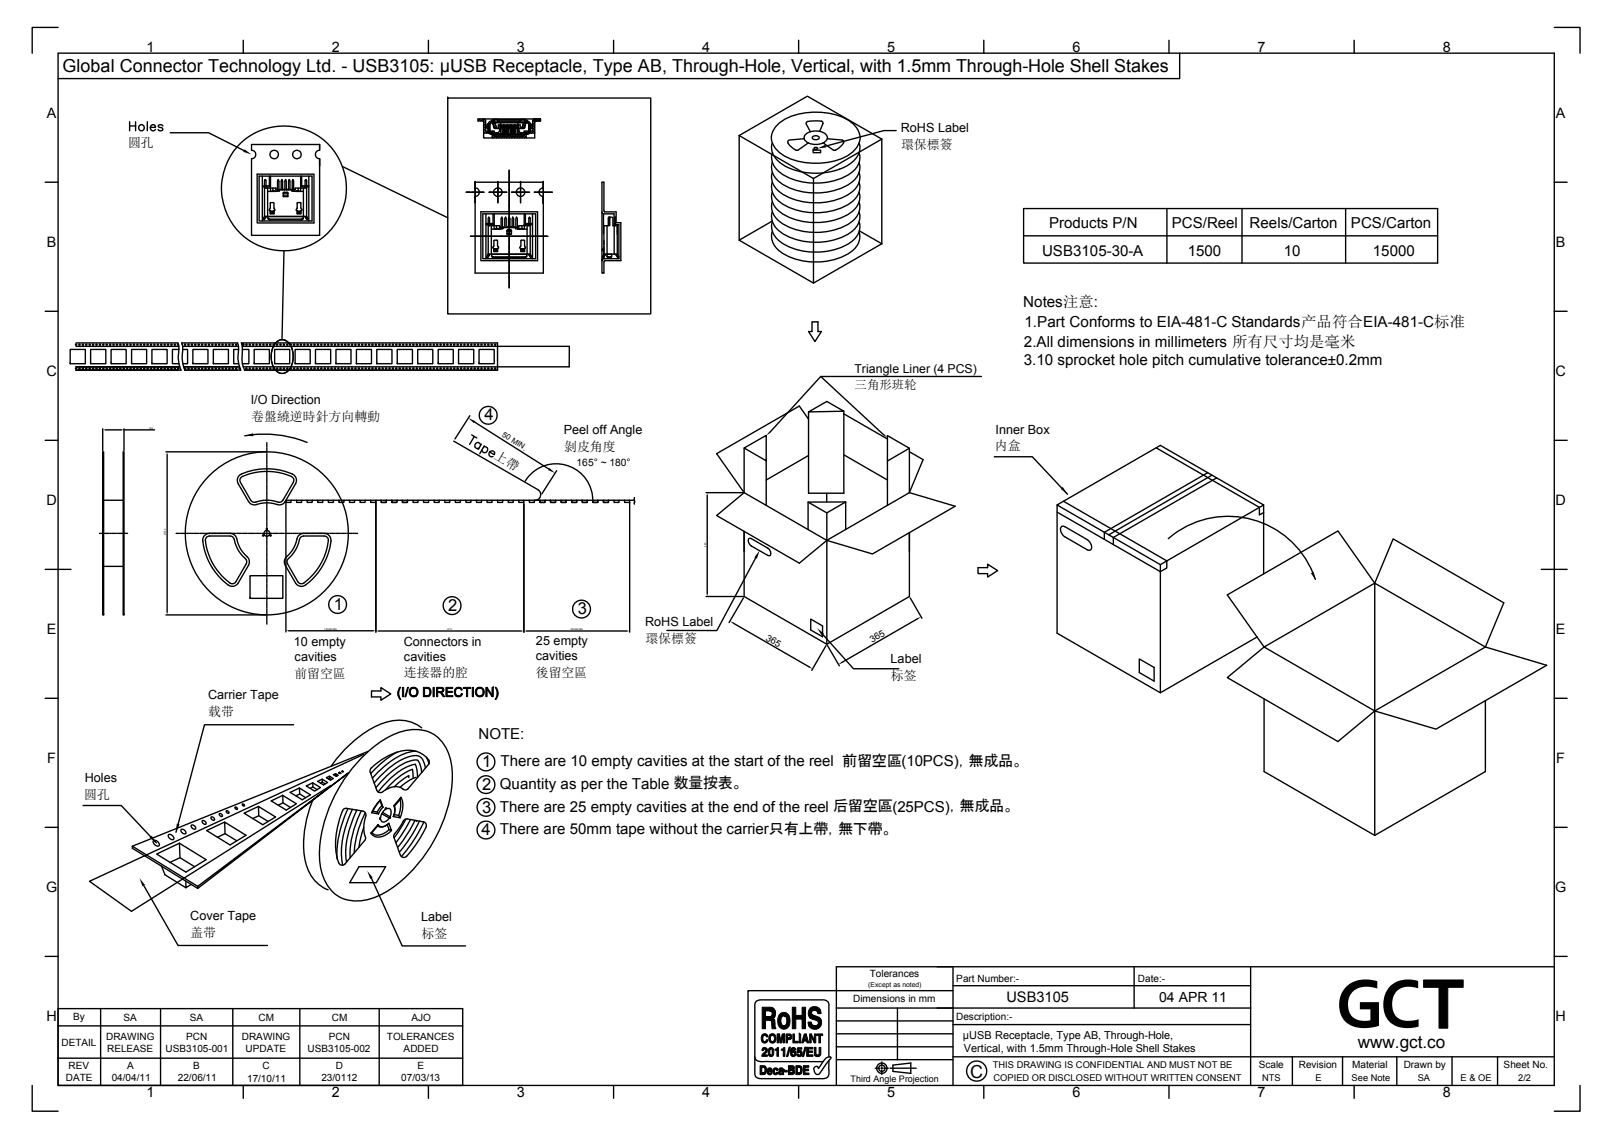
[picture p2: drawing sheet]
<svg xmlns="http://www.w3.org/2000/svg" width="297mm" height="210mm" viewBox="0 0 297 210" stroke-linecap="round" stroke-linejoin="round" font-family="sans-serif">
<defs><g id="words">
<text font-size="13.2" x="245.8" y="189">GC</text>
<g font-size="3.3">
<text x="11.5" y="13.2">Global Connector Technology Ltd. - USB3105: μUSB Receptacle, Type AB, Through-Hole, Vertical, with 1.5mm Through-Hole Shell Stakes</text>
<text x="178.5" y="198.3">C</text>
</g>
<text font-size="3.2" x="249.9" y="192.9">www.gct.co</text>
<g font-size="3">
<text x="89.2" y="77.4">4</text>
<text x="61.4" y="112.2">1</text>
<text x="82.5" y="112.4">2</text>
<text x="106.3" y="113">3</text>
<text x="88.8" y="141.2">1 There are 10 empty cavities at the start of the reel 前留空區(10PCS)，無成品。</text>
<text x="88.8" y="145.3">2 Quantity as per the Table 数量按表。</text>
<text x="88.8" y="149.5">3 There are 25 empty cavities at the end of the reel 后留空區(25PCS)，無成品。</text>
<text x="88.6" y="153.7">4 There are 50mm tape without the carrier只有上帶，無下帶。</text>
</g>
<g font-size="2.8">
<text x="191.8" y="47">USB3105-30-A</text>
<text x="193.1" y="42">Products P/N</text>
<text x="215.6" y="42">PCS/Reel</text>
<text x="218.6" y="47">1500</text>
<text x="230" y="42">Reels/Carton</text>
<text x="236.3" y="47">10</text>
<text x="248.6" y="42">PCS/Carton</text>
<text x="252.7" y="47">15000</text>
<text x="188.3" y="56.4">Notes注意:</text>
<text x="188.4" y="63.8">2.All dimensions in millimeters 所有尺寸均是毫米</text>
<text x="188.5" y="60.1">1.Part Conforms to EIA-481-C Standards产品符合EIA-481-C标准</text>
<text x="188.4" y="67.1">3.10 sprocket hole pitch cumulative tolerance±0.2mm</text>
<text x="88.1" y="136.1">NOTE:</text>
</g>
<text font-size="2.7" x="185.2" y="184.4">USB3105</text>
<g font-size="2.6">
<text x="27" y="9.6">1</text>
<text x="61.1" y="9.6">2</text>
<text x="95.1" y="9.5">3</text>
<text x="129.2" y="9.6">4</text>
<text x="163.3" y="9.5">5</text>
<text x="197.4" y="9.5">6</text>
<text x="231.4" y="9.5">7</text>
<text x="265.5" y="9.5">8</text>
<text x="8.6" y="21.7">A</text>
<text x="286.3" y="21.7">A</text>
<text x="8.6" y="45.4">B</text>
<text x="286.3" y="45.4">B</text>
<text x="8.5" y="69.2">C</text>
<text x="286.3" y="69.2">C</text>
<text x="8.5" y="92.9">D</text>
<text x="286.3" y="92.9">D</text>
<text x="8.6" y="116.7">E</text>
<text x="286.3" y="116.7">E</text>
<text x="8.7" y="140.4">F</text>
<text x="286.4" y="140.4">F</text>
<text x="8.5" y="164.1">G</text>
<text x="286.2" y="164.1">G</text>
<text x="213.3" y="184.5">04 APR 11</text>
<text x="8.5" y="187.9">H</text>
<text x="286.3" y="187.9">H</text>
<text x="27" y="201.9">1</text>
<text x="61.1" y="201.9">2</text>
<text x="95.1" y="201.9">3</text>
<text x="129.2" y="201.9">4</text>
<text x="163.3" y="201.8">5</text>
<text x="197.4" y="201.9">6</text>
<text x="231.4" y="201.9">7</text>
<text x="265.5" y="201.9">8</text>
</g>
<g font-size="2.4">
<text x="23.6" y="27.1">圆孔</text>
<text x="165.8" y="27.4">環保標簽</text>
<text x="46.2" y="77.4">卷盤繞逆時針方向轉動</text>
<text x="103.8" y="83">剝皮角度</text>
<text x="183.1" y="82.9">内盒</text>
<text x="90.8" y="84.4" transform="rotate(30 90.8 84.4)">上帶</text>
<text x="118.8" y="118.2">環保標簽</text>
<text x="54.2" y="124.7">前留空區</text>
<text x="74.3" y="124.7">连接器的腔</text>
<text x="98.6" y="124.6">後留空區</text>
<text x="164" y="125.1">标签</text>
<text x="38.3" y="131.7">载带</text>
<text x="15.5" y="147">圆孔</text>
<text x="35" y="172.5">盖带</text>
<text x="77.6" y="172.6">标签</text>
</g>
<g font-size="2.3">
<text x="165.8" y="24.3">RoHS Label</text>
<text x="157.2" y="68.6">Triangle Liner (4 PCS)</text>
<text x="157.3" y="71.6">三角形班轮</text>
<text x="46.1" y="74.3">I/O Direction</text>
<text x="103.8" y="79.9">Peel off Angle</text>
<text x="183.2" y="79.8">Inner Box</text>
<text x="54.1" y="118.9">10 empty</text>
<text x="74.3" y="118.8">Connectors in</text>
<text x="98.6" y="118.8">25 empty</text>
<text x="118.7" y="115.2">RoHS Label</text>
<text x="54.2" y="121.6">cavities</text>
<text x="74.3" y="121.6">cavities</text>
<text x="98.6" y="121.5">cavities</text>
<text x="163.9" y="122.1">Label</text>
<text x="38.3" y="128.6">Carrier Tape</text>
<text x="15.6" y="144">Holes</text>
<text x="35" y="169.4">Cover Tape</text>
<text x="77.5" y="169.6">Label</text>
</g>
<g font-size="2">
<text x="177.2" y="191.2">µUSB Receptacle, Type AB, Through-Hole,</text>
<text x="177.4" y="193.6">Vertical, with 1.5mm Through-Hole Shell Stakes</text>
</g>
<text font-size="1.9" x="106.1" y="85.8">165° ~ 180°</text>
<g font-size="1.8">
<text x="160.1" y="179.8">Tolerances</text>
<text x="157" y="184.5">Dimensions in mm</text>
<text x="176" y="180.8">Part Number:-</text>
<text x="209.4" y="180.8">Date:-</text>
<text x="13.5" y="187.7">By</text>
<text x="19.5" y="191.3">DRAWING</text>
<text x="22.8" y="187.9">SA</text>
<text x="34.2" y="191.3">PCN</text>
<text x="34.9" y="187.9">SA</text>
<text x="44.5" y="191.3">DRAWING</text>
<text x="47.6" y="187.9">CM</text>
<text x="60.5" y="191.3">PCN</text>
<text x="61.1" y="187.9">CM</text>
<text x="71.2" y="191.3">TOLERANCES</text>
<text x="75.7" y="187.9">AJO</text>
<text x="176" y="187.8">Description:-</text>
<text x="11.3" y="192.4">DETAIL</text>
<text x="12.6" y="196.8">REV</text>
<text x="19.7" y="193.6">RELEASE</text>
<text x="23.4" y="196.8">A</text>
<text x="30.5" y="193.6">USB3105-001</text>
<text x="35.6" y="196.8">B</text>
<text x="45.2" y="193.5">UPDATE</text>
<text x="48.3" y="196.8">C</text>
<text x="56.6" y="193.6">USB3105-002</text>
<text x="61.8" y="196.8">D</text>
<text x="74.3" y="193.6">ADDED</text>
<text x="76.8" y="196.8">E</text>
<text x="231.7" y="196.6">Scale</text>
<text x="239" y="196.6">Revision</text>
<text x="248.9" y="196.6">Material</text>
<text x="258.3" y="196.6">Drawn by</text>
<text x="276.7" y="196.6">Sheet No.</text>
<text x="12.1" y="199">DATE</text>
<text x="20.6" y="199">04/04/11</text>
<text x="32.7" y="199">22/06/11</text>
<text x="45.5" y="199">17/10/11</text>
<text x="59.1" y="199">23/0112</text>
<text x="73.9" y="199">07/03/13</text>
</g>
<g font-size="1.7">
<text x="140.8" y="117.7" transform="rotate(30 140.8 117.7)">365</text>
<text x="160.5" y="118.3" transform="rotate(-30 160.5 118.3)">365</text>
<text x="182.7" y="196.6">THIS DRAWING IS CONFIDENTIAL AND MUST NOT BE</text>
<text x="156.5" y="199.2">Third Angle Projection</text>
<text x="182.8" y="198.9">COPIED OR DISCLOSED WITHOUT WRITTEN CONSENT</text>
<text x="232.3" y="199">NTS</text>
<text x="242.1" y="199">E</text>
<text x="248.7" y="199">See Note</text>
<text x="260.9" y="199">SA</text>
<text x="268.8" y="199">E &amp; OE</text>
<text x="279.4" y="199">2/2</text>
</g>
<text font-size="1.4" x="92.3" y="80.2" transform="rotate(32 92.3 80.2)">50 MIN.</text>
<text font-size="1.2" x="159.8" y="181.6">(Except as noted)</text>
<g font-size=".4">
<text x="27.4" y="78.9">16.5</text>
<text x="30.5" y="98.4" transform="rotate(-90 30.5 98.4)">Ø330</text>
<text x="129.9" y="100.6" transform="rotate(-90 129.9 100.6)">245</text>
<text x="59.7" y="115.9">120MM MIN</text>
<text x="82.3" y="115.9">Q'TY</text>
<text x="105" y="115.9">300MM MIN</text>
</g>
</g></defs>
<g fill="none" stroke="#000" stroke-width=".25">
<path d="M10.7 5h-4.8v4.8M10.7 9.8h275.3v190h-275.3zM44.8 7.4v2.4M78.8 7.4v2.4M82.4 18h37.4v39.8h-37.4zM82.4 18h.1M112.9 7.4v2.4M147 7.4v2.4M181.1 7.4v2.4M215.1 7.4v2.4M217.1 9.8v4.7h-206.4M249.2 7.4v2.4"/>
<path d="M286 5h4.8v4.8M8.3 33.5h2.4M23.9 22.4v1.7M23.9 23.2h1.1M25 22.4v1.7M27.1 22.4v1.7M27.7 23.4h.9a.48 .48 0 0 0-.5-.5 .48 .48 0 0 0-.4 .5v.2a.51 .51 0 0 0 .4 .5 .51 .51 0 0 0 .5-.3M30 23.2a.51 .51 0 0 0-.9 0l.2 .2 .6 .2 .1 .2a.49 .49 0 0 1-.5 .3 .49 .49 0 0 1-.4-.3M31.3 24.4h7.1l6.5 3.3M47.3 32.1h10.5v8.9h-10.5zM47.7 32.4h9.7v8.3h-9.7zM48.3 34.4h1.5"/>
<path d="M48.3 34.2h1.3M48.3 32.4v8.3M48.7 39.9l-.3 .4 .2 .2 .3-.5M48.7 34.6v-1.4l.1-.2 .2 .2v1.4M48.7 39.9l.2 .1M48.7 34.6v5.3M48.7 39.8h7.7M48.7 34.6h2.1v.3l.2 .1v.2M48.7 33.2h.2M49 39.8l-.1 .2M49.3 34.6v5.2M49.3 35.2h1.4l.7-.1v-.2h2.3v.2l.7 .1h1.4"/>
<path d="M49.3 39.8v.4l.3 .3M49.6 32.4v1.8l.2 .2M49.7 39.3h.7M49.7 39.1h.7M49.7 39h.7M49.7 38.8h.7M49.8 37.3l.6 .1v.9l.2 .3-.2 .2v.6h-.7v-.6l-.2-.2 .2-.3zM49.8 32.4v2M49.8 34.6v.6M50.2 34.6v.5M50.9 35.2h-.9M51.1 34.9h-.1"/>
<path d="M51.3 34.9h.5M51.3 35.1v-1.8l-.1-.3-.1 2.2M51.5 34.9l-.1 .1M51.6 34.9h.1M51.8 34.9l.1-1.9 .1 .3v1.6M52 34.9h.4M52.1 36.1h.9M52.1 35.7h.9M52.1 34.9h.1M52.3 35.4h.5zM52.3 35.4l-.2 .1v.7h.9v-.7M52.3 34.9h.1"/>
<path d="M52.4 34.9l.1-1.9 .2 .3v1.6M52.7 34.9h.4M52.8 35.4l.2 .1zM52.8 34.9h-.1M53 34.9h.1M53.4 34.9v-1.6l-.2-.3-.1 1.9M53.4 34.9h.4M53.5 34.9h-.1M53.7 34.9l.1 .1M53.8 35v.1v-1.8l.1-.3 .1 2.2M53.8 35h.2M54.1 34.9h.1"/>
<path d="M54.2 35.2h.9M54.2 34.9l-.1 .3M54.7 39h.7M54.7 38.8h.7M54.7 39.3h.7M54.7 39.1h.7M54.7 37.3l.7 .1v.9l.2 .3-.2 .2v.6h-.7v-.6l-.2-.2 .2-.3zM54.9 34.6v.5M55.3 32.4v2M55.3 34.4h1.5M55.3 34.6v.6M55.5 32.4v1.8l-.2 .2"/>
<path d="M55.5 34.2h1.3M55.8 39.8v.4l-.3 .3M55.8 34.6v5.2M56.2 33.2v1.4M56.2 33.2l.1-.2 .1 .2M56.2 39.8v.2M56.2 33.2h.2M56.4 33.2v6.7M56.4 34.6h-2.1v.3h-.3M56.4 39.9l.3 .4-.2 .2-.3-.5M56.4 39.9l-.2 .1M56.8 32.4v8.3"/>
<path d="M58.8 26.6v1.1a.78 .78 0 0 0-.8 .7 .78 .78 0 0 0 .8 .8M58.8 26.6v1.1M58.8 26.6h-12.5v1.1a.78 .78 0 0 1 .8 .7 .78 .78 0 0 1-.8 .8v14.1h12.5v-14.1v1.4M63 30.6l19.4 9.5M85.8 35.4h3.3M86 35.4h.1M86.2 35.4h.1M86.4 35.4h.1M87.1 35.4h.1M87.2 35.4h.1M87.4 33.4v16.9h12.6v-16.9M87.4 34.6a.78 .78 0 0 1 .8 .8 .78 .78 0 0 1-.8 .8"/>
<path d="M87.4 33.5h12.6v1.1a.78 .78 0 0 0-.8 .8 .78 .78 0 0 0 .8 .8M87.6 35.4h.1M87.8 35.4h.1M88 21.9h11.5v.4h-1.1v3.1h-9.4v-3.1h-1zM88 35.4h.1M88.2 35.4h.1M88.4 21.9l-.4 .4M88.4 35.4h.1M88.5 39h10.4v9h-10.4zM88.6 35.4h.1M88.8 35.4h.1M88.9 39.4h9.7v8.2h-9.7z"/>
<path d="M88.9 21.9l-.4 .4M89 35.4h.1M89 21.9l.3 .2 .1 2h1.6v.9h5.5v-.9h1.5v-1.8M89.2 22l-.3 .3M89.4 22.3l-.4 .4M89.4 22.8l-.4 .3M89.4 23.2l-.4 .4M89.4 23.7l-.4 .4M89.4 24.1l-.4 .4M89.4 39.4v8.2M89.9 23.1h.2M89.9 23.9h.2"/>
<path d="M89.9 24.1l-.4 .4M90 23.1v.8M90.1 35.4h.1M90.1 22.8h-.4l-.1 .2v.6l.3 .1v-.9v1.4a.58 .58 0 0 0 .5 .5M90.1 22.8v1.4M90.1 24.2l.3 .3M90.1 24.1l.4 .4M90.3 35.4h.1M90.3 24.1l-.4 .4M90.4 22.5v-.2h6.6v.2M90.4 24.5v.2M90.4 24.7h1.3"/>
<path d="M90.5 22.6h.2M90.5 22.6l.2 .1 .3 .9 1.9 .1M90.5 22.6l-.4 .3M90.5 35.4h.1M90.5 22.5h.2M90.6 24.5v.9M90.7 24.1l-.3 .4M90.7 22.7l.3-.1 .4 .9h-.3l-.4-1h-.4l-.2 .3M90.7 39.4v1.7l.3 .2M90.9 22.3v.2M90.9 22.5h5.6M90.9 22h.7"/>
<path d="M90.9 22.6h5.6M90.9 22l-.4 .1v.2M90.9 22.3v-.3h.7v.3M91 39.4v1.9M91 24.4l-.4 .3M91 24.8h5.5M91 22.6a.58 .58 0 0 0-.7-.3 .58 .58 0 0 0-.4 .5M91.1 35.4h.1M91.2 22.6v.4l.3 .7M91.2 25l-.3 .4M91.3 25l-.3-.1-.4 .3M91.3 35.4h.1"/>
<path d="M91.5 24.5v.2M91.5 35.4h.1M91.6 22h4.3M91.6 33.4v3.9M91.7 35.4h.1M91.7 25l-.3 .4M91.7 23.7v-.7h4v.7M91.7 24.5v.3M91.7 24.5h-2.7M91.8 22.3v.2M91.9 35.4h.1M91.9 23.7v.4l-.2 .4"/>
<path d="M91.9 24.8h3.6M92.1 35.4h.1M92.1 23.7v1M92.1 23.3h.1M92.1 23.3l-.1 .2h.7M92.1 23.1l-.1-.1v.5M92.2 22.6v.4M92.2 25l-.4 .4M92.2 23.3h.1M92.2 23.7v1M92.2 23.1v.3h.3v-.3M92.2 23.2h.3"/>
<path d="M92.3 35.4h.1M92.3 23.2v.2M92.4 23.2v.2M92.5 35.4h.1M92.5 23.3h.1M92.5 23.7v1M92.6 23.3h.1M92.6 23.3l.1 .2M92.6 23.7v1M92.6 23.1h-.5v.2h.1M92.6 23.1v.2h-.1M92.6 25l-.3 .4"/>
<path d="M92.7 35.4h.1M92.7 23l.1 .1M92.7 23v.5M92.7 23l-.1 .1M92.8 23.7v1M92.8 23.1h.5v.2h-.1M92.8 23.1v.2M92.8 23.3h.1M92.8 23.3l-.1 .2h.2M92.9 35.4h.1M92.9 23.3h.1M92.9 23.7v1"/>
<path d="M92.9 24.1h.3zM92.9 23.4h.3M92.9 23.1v1.3h.3v-1.3M92.9 24.1h.3M92.9 24.2h.3M93 24.2v.2M93 35.4h.1M93.1 24.2v.2M93.1 25l-.3 .4M93.2 23.7h1.1M93.2 23.3h.1M93.2 23.7v1"/>
<path d="M93.2 35.4h-3.2M93.3 23.7v1M93.4 23l.1 .1M93.4 23v.5h-.2M93.4 23v.5M93.4 23v.5l-.1-.2M93.4 23l-.1 .1M93.5 23.1h.5v.2h-.1M93.5 23.1v.2M93.5 23.7v1M93.5 23.3h.1M93.6 25l-.4 .4"/>
<path d="M93.6 23.7v1M93.6 23.1v.3h.3v-.3M93.6 23.2h.3M93.7 23.2v.2M93.7 31.3v21.7M93.7 24.8v.1M93.7 24.9l-.3 .1M93.7 24.9l.3 .1-.3 .4M93.8 23.2v.2M93.9 23.3h.1M93.9 23.7v1M94 23.3h.1"/>
<path d="M94 23.7v1M94.1 23l.1 .1M94.1 23v.5h-.7l.1-.2M94.1 23v.5M94.1 23v.5l-.1-.2M94.1 23l-.1 .1M94.1 35.4h3.4M94.1 23.7v1M94.2 23.3h.1M94.2 23.3l-.1 .2h.2M94.2 35.4h.1M94.3 24.1h.2z"/>
<path d="M94.3 23.1v1.6M94.3 23.4h.2M94.3 24.1h.2M94.3 24.4h.2M94.3 24.2h.2M94.4 24.2v.2M94.4 35.4h.1M94.5 25l-.3 .4M94.5 23.1l.1 1.6M94.5 23.3h.1M94.6 35.4h.1M94.6 23.3h.1"/>
<path d="M94.7 23.1h-.6v.2h.2M94.7 23.1v.2h-.2M94.7 23.7v1M94.7 23.1h.6M94.7 23l.1 .3M94.7 23v.5h-.2M94.7 23v.5M94.7 23v.5l-.1-.2M94.7 23l-.1 .1M94.8 23.7v1M94.8 23.3h.2M94.9 23.3h.1"/>
<path d="M94.9 23.7v1M95 23.1v.3h.2v-.3M95 23.2h.2M95 25l-.4 .4M95 23.2v.2M95.1 23.2v.2M95.2 23.3h.1M95.2 35.4h.1M95.3 23.7v1M95.3 23.3h.1M95.3 22.6v.4M95.3 23.1v.2h-.1"/>
<path d="M95.4 23.7v1M95.4 35.4h.1M95.4 23v.5h-.7l.1-.2M95.4 23v.5l-.1-.2M95.4 23l-.1 .1M95.5 25l-.4 .4M95.5 23.7v.4l.2 .4M95.6 35.4h.1M95.6 22.3v.2M95.7 24.5h2.7M95.7 24.5v.3M95.7 24.7h1.3"/>
<path d="M95.8 33.4v3.9M95.9 22h.6M95.9 25l-.3 .4M95.9 24.5v.2M96 35.4h.1M96.2 35.4h.1M96.3 22.6v.4l-.4 .7M96.4 35.4h.1M96.4 25l-.4 .4M96.5 39.4v1.9M96.5 24.7v.2l-.3 .1M96.5 22.6a.58 .58 0 0 1 .6-.3 .58 .58 0 0 1 .5 .5"/>
<path d="M96.5 22a.29 .29 0 0 1 .3 0 .29 .29 0 0 1 .2 .3M96.5 22.3v-.3h-.6v.3M96.6 35.4h.1M96.6 22.3v.2M96.7 39.4v1.7l-.2 .2M96.7 22.7l-.2-.1-.4 .9h.3l.4-1h.3l.2 .3M96.8 35.4h.1M96.8 22.6h.2M96.8 22.5h.1M96.8 24.1l-.3 .4M96.8 25.1l-.3 .3M96.8 24.6l-.3 .4"/>
<path d="M96.8 24.5v.9M96.9 35.4h.1M97 22.6l-.3 .2-.2 .8-2 .1M97 22.6l.3 .3M97.1 35.4h.1M97.3 24.1l-.4 .4M97.3 24.1l-.3 .4M97.3 35.4h.1M97.3 22.8l.5 .1 .1 .3-.1 .5h-.2v-.9v1.4a.58 .58 0 0 1-.6 .5M97.3 22.8v1.4M97.3 23.1h.3M97.3 23.9h.3"/>
<path d="M97.3 24.2l-.3 .3v.2M97.4 23.1v.8M97.5 23.1v.8M97.8 24.1l-.4 .4M98 39.4v8.2M98 22.3l.3-.4h1.2v.4h-.9l-.2 .1M98.3 35.4h3.3M98.4 22.5l-.4 .4M98.4 23l-.4 .4M98.4 23.5l-.4 .3M98.4 21.9l-.3 .1-.1 .3M98.4 23.9l-.5 .6"/>
<path d="M98.4 24.4l-.1 .1M98.5 35.4h.1M98.6 21.9l-.6 .5M99.1 21.9l-.4 .4M99.1 35.4h.1M99.3 35.4h.1M99.5 22l-.3 .3M99.5 35.4h.1M99.7 35.4h.1M99.9 35.4h.1M100.1 35.4h.1M100.3 35.4h.1"/>
<path d="M100.5 35.4h.1M100.6 35.4h.1M100.8 35.4h.1M101 35.4h.1M101.2 35.4h.1M101.4 35.4h.1M101.6 35.4h.1M110.8 39v9l.1-.3 .2-.1M111.1 39.4l-.3-.4v-5.5h.3l.1 5.4 2.2 .1v2h.9v7h-3.1l-.1 2.3h-.3v-2.3M111.1 39.4v3.6M111.1 39.4h1.9v1.9h.9v6.3h-2.8M136 24.9l13.7 8 12.6-7.3"/>
<path d="M136 24.9l12.6-7.2 13.7 7.9M136 24.9v19.3M142.1 29.9a3.5 3.5 0 0 0 2.1 4.1 12.4 12.4 0 0 0 12.5-.4 3.3 3.3 0 0 0 1.4-3.6M142.1 31.7a3.5 3.5 0 0 0 2.1 4.1 12.3 12.3 0 0 0 12.5-.4 3.2 3.2 0 0 0 1.4-3.6M142.1 33.6a3.3 3.3 0 0 0 1.3 3.5 12.1 12.1 0 0 0 13.3 .1 3.4 3.4 0 0 0 1.4-3.6M142.1 35.4a3.5 3.5 0 0 0 2.1 4.1 12.4 12.4 0 0 0 12.5-.5 3.4 3.4 0 0 0 1.4-3.6M142.1 37.2a3.5 3.5 0 0 0 2.1 4.1 12.4 12.4 0 0 0 12.5-.5 3.3 3.3 0 0 0 1.4-3.6M142.1 26.3a3.4 3.4 0 0 0 1.8 3.9 12.1 12.1 0 0 0 12.9-.3 3.2 3.2 0 0 0 1.3-3.6M142.1 28.1a3.2 3.2 0 0 0 1.4 3.6 12.1 12.1 0 0 0 13.2 .1 3.3 3.3 0 0 0 1.4-3.7M142.1 39a3.2 3.2 0 0 0 1.3 3.6 12.1 12.1 0 0 0 13.3 0 3.2 3.2 0 0 0 1.4-3.6M143.1 23a10.8 10.8 0 0 1 8.7-2.3 7.5 7.5 0 0 1 6.2 3.5 2.85 2.85 0 0 1-.7 3.4 9.9 9.9 0 0 1-7.1 2.4 10.2 10.2 0 0 1-7.1-2.3 3.1 3.1 0 0 1 0-4.7zM148 25.5l-2.7 .3a.4 .4 0 0 0-.3 .3 .4 .4 0 0 0 .1 .4l.8 .8a.85 .85 0 0 0 1 .3l1.9-1.3"/>
<path d="M148.3 24.6a3.1 3.1 0 0 1 3.7 .2l.3 .6a2.23 2.23 0 0 1-2.8 1.1 1.39 1.39 0 0 1-1.5-1.4zM149.5 25.2a.76 .76 0 0 1 1.3 .2 .77 .77 0 0 1-1.3-.1zM149.6 27.6h1.4v.5h-1.4zM149.6 27.6h.1M149.7 32.9v19.2M149.8 27.2a.35 .35 0 0 1 .6 .2l-.4 .1zM151.2 22.3a.34 .34 0 0 1 .2 .5l-.5 1.4M151.2 22.3a6.8 6.8 0 0 0-2.8 .2v.3l.7 1.4M152.3 25.5l2.7 .3a.36 .36 0 0 1 .3 .5l-1 1a.85 .85 0 0 1-.9 .3l-1.9-1.3M162.3 25.6v19.3M164.9 24h-2.2l-10.7 2.9M188.4 38.4h76.2v10h-76.2z"/>
<path d="M214.8 38.4v10M228.6 38.4v10M247.6 38.4v10M286 33.5h2.4M8.3 57.3h2.4M48.6 40.1l.2 .1M49.3 40.1l.3 .2M49.6 40.3h5.9M49.6 40.3v.2h5.9M52.3 46.2l-.4 16.3M55.5 40.3v.2M55.8 40.1l-.3 .2"/>
<path d="M56.6 40.1l-.3 .1M86.6 43.5h14.2M86.6 43.5h.1M86.8 43.5h.1M87 43.5h.1M87.2 43.5h.1M87.6 43.5h.1M87.7 43.5h.1M87.8 43.5h.1M88 43.5h.1M88.2 43.5h.1M88.3 43.5h.1"/>
<path d="M88.5 43.5h.1M89.2 43.5h.1M89.4 43.5h.1M89.4 41.3h1.6M89.4 41.1h1.3M89.6 43.5h.1M89.7 47l.2 .1M89.8 43.5h.1M89.8 46.8l-.2 .5 .2 .1 .3-.5M89.8 46.8l.3 .1M89.9 41.5l.1-1.5 .1 .2v1.3M89.9 41.5h2v.3h.3"/>
<path d="M89.9 41.5v5.3M89.9 46.8h7.7M89.9 46.8h-.1M89.9 40.1h.2M90 43.5h.1M90.1 46.8v.1M90.1 43.5h.1M90.3 43.5h.1M90.4 42.2h1.4l.8-.1v-.2h2.3v.2l.7 .1h1.4M90.4 41.5v5.3M90.5 47l.3 .3M90.5 46.8v.4l.3 .2"/>
<path d="M90.5 46.8h6.4M90.5 43.5h.1M90.7 43.5h.1M90.8 47.3h5.8M90.8 47.3v.1h5.8M90.8 45.7h.1M90.9 46.2h.7M90.9 46h.7M90.9 45.9h.7M90.9 45.8h.7M90.9 43.5h.1M90.9 41.5v.7"/>
<path d="M90.9 44.2h.6l.1 .1v.9l.2 .3-.2 .2v.6h-.7v-.6l-.2-.2 .2-.3zM91.1 43.5h.1M91.3 43.5h.1M91.4 41.5v.6M91.5 43.5h.1M91.7 43.5h.1M91.9 43.5h.1M92.1 43.5h.1M92.1 41.8l.1 .1M92.1 42.1l-.9 .1M92.1 41.8v.1M92.2 43.5h.1"/>
<path d="M92.4 43.5h.1M92.5 42.1v-1.8l-.2-.3-.1 2.1M92.5 41.8h.4M92.6 41.8l-.1 .3M92.8 41.8v.1M92.9 41.9l.1-1.9 .2 .3v1.6M93.1 43.5h.1M93.2 41.8h.4M93.3 43.5h.1M93.3 41.8l-.1 .1M93.3 43h.8M93.3 42.6h.8"/>
<path d="M93.5 41.8v.1M93.5 42.3l.6 .1v.7h-.8v-.6M93.5 42.3l-.2 .2M93.5 43.5h.1M93.6 41.9l.1-1.9 .2 .3v1.6M93.7 43.5h.1M93.9 43.5h.1M93.9 41.8h.4M94 41.8l-.1 .1M94 43.5h.1M94.1 41.8l.1 .1M94.2 43.5h.1"/>
<path d="M94.4 43.5h.1M94.5 41.8h.4M94.6 43.5h.1M94.7 41.8l-.2 .1v-1.6l-.1-.3-.1 1.9M94.8 43.5h.1M94.8 41.8l.1 .1M94.9 41.9v.2M94.9 42.1v-1.8l.2-.3 .1 2.1M94.9 41.9h.3M95 43.5h.1M95.2 43.5h.1M95.3 41.8v.1"/>
<path d="M95.3 42.1l1 .1M95.3 41.8l-.1 .3M95.4 43.5h.1M95.6 43.5h.1M95.8 43.5h.1M95.9 45.9h.6M95.9 45.8h.6M95.9 46.2h.6M95.9 46h.6M95.9 44.2h.5l.1 .1v.9l.2 .3-.2 .2v.6h-.6v-.6l-.2-.2 .2-.3zM95.9 43.5h.1M96.1 41.5v.6"/>
<path d="M96.1 43.5h.1M96.3 43.5h.1M96.5 41.3h1.5M96.5 41.5v.7M96.5 43.5h.1M96.6 47.3v.1M96.7 41.1h1.3M96.9 47l-.3 .3M96.9 46.8v.4l-.3 .2M97 41.5v5.3M97.2 43.5h.1M97.3 41.5v-1.3l.2-.2 .1 .2v6.6"/>
<path d="M97.3 46.8l.1 .1M97.3 40.1h.3M97.4 43.5h.1M97.6 43.5h.1M97.6 41.5h-2.1v.3h-.3M97.6 46.8l.3 .5-.3 .1-.2-.5M97.6 46.8l-.2 .1M97.7 47l-.2 .1M97.7 43.5h.1M97.9 43.5h.1M98.1 43.5h.1M98.3 43.5h.1"/>
<path d="M98.5 43.5h.1M98.7 43.5h.1M98.9 43.5h.1M99.1 43.5h.1M99.3 43.5h.1M99.5 43.5h.1M99.7 43.5h.1M99.8 43.5h.1M100 43.5h.1M100.2 43.5h.1M100.4 43.5h.1M100.6 43.5h.1"/>
<path d="M111 47.1l.2 .1M111.1 41.6h.1M111.1 46.8l.3 .1-.3 .5-.3-.1zM111.1 46.8h2.5M111.1 45.9l-.2-.1-.1 .1 .3 .4M111.1 46.1v.1M111.4 46.8v.1M111.7 47.1l.2 .2M111.7 46.8h.9M111.7 41.5v5.8l.2 .1M111.9 47.3v.1M111.9 47.3h.5"/>
<path d="M111.9 47.4h.5M112.1 41.5v-1.5h.1v1.5M112.1 40.3h.1M112.4 47.3v.1M112.6 46.8l-.1 .5-.1 .1M112.6 47.1l-.2 .2M113 41.5v5.3M113.1 41.5v-1.5h.2v1.5M113.1 40.3h.2M113.3 46.8l.1 .1M113.6 46.8v-5.3h-.8v-1.5h-.7l-.1 .1v1.4h-.9v6.1M113.6 46.8l.3 .5-.2 .1-.3-.5"/>
<path d="M113.6 46.8l-.2 .1M113.6 41.8v1.3M113.6 42.6h.1M113.8 47.1l-.2 .1M136 44.2l13.7 7.9 12.6-7.2M142.1 40.7l-6.1 3.5M142.1 42.6a3.5 3.5 0 0 0 2.1 4.1 12.4 12.4 0 0 0 12.5-.4 3.2 3.2 0 0 0 1.4-3.6M142.1 40.8a3.6 3.6 0 0 0 2.1 4.1 12.5 12.5 0 0 0 12.5-.4 3.2 3.2 0 0 0 1.4-3.7M149.4 59.2h1.1v1.8h.7l-1.2 1.9-1.2-1.9h.6zM158.2 42.5l4.1 2.4M188.4 43.4h76.2M286 57.3h2.4"/>
<path d="M12.9 64.3h2.8v2.6h-2.8zM12.9 66.9h.1M13.9 67.7h.2v.2h-.2zM14 63.1h18.7a5.1 5.1 0 0 1 .1 2.7l.2 1.3 .3 1h-19.3M14 63.7h18.9M14 67.5h19.1M14.5 67.7h.2v.2h-.2zM15.2 67.7h.1v.2h-.1zM15.2 63.3h.1v.2h-.1zM15.8 67.7h.2v.2h-.2zM16.4 67.7h.2v.2h-.2zM16.7 64.3h2.8v2.6h-2.8z"/>
<path d="M16.7 66.9h.1M17 63.3h.2v.2h-.2zM17 67.7h.2v.2h-.2zM17.7 67.7h.1v.2h-.1zM18.3 67.7h.2v.2h-.2zM18.3 63.3h.2v.2h-.2zM18.9 78.9v4M18.9 67.7h.2v.2h-.2zM19.4 79.1h2.9M19.6 67.7h.1v.2h-.1zM20.2 67.7h.2v.2h-.2zM20.2 63.3h.2v.2h-.2z"/>
<path d="M20.4 64.3h2.8v2.6h-2.8zM20.4 66.9h.1M20.8 67.7h.2v.2h-.2zM21.4 67.7h.2v.2h-.2zM21.5 63.3h.1v.2h-.1zM22.1 63.3h.1v.2h-.1zM22.1 67.7h.1v.2h-.1zM22.7 67.7h.2v.2h-.2zM22.8 78.9v4M22.8 79.1h5.6M23.3 67.7h.2v.2h-.2zM23.3 63.3h.2v.2h-.2z"/>
<path d="M23.9 67.7h.2v.2h-.2zM24.2 64.3h2.8v2.6h-2.8zM24.2 66.9h.1M24.6 67.7h.1v.2h-.1zM25.2 67.7h.2v.2h-.2zM25.8 67.7h.2v.2h-.2zM26.5 67.7h.1v.2h-.1zM26.5 63.3h.1v.2h-.1zM27.1 63.3h.2v.2h-.2zM27.1 67.7h.2v.2h-.2zM27.7 67.7h.2v.2h-.2zM28 64.3h2.8v2.6h-2.8z"/>
<path d="M28 66.9h.1M28.3 67.7h.2v.2h-.2zM29 67.7h.1v.2h-.1zM29.6 67.7h.2v.2h-.2zM30.2 67.7h.2v.2h-.2zM30.8 67.7h.2v.2h-.2zM31.5 67.7h.1v.2h-.1zM32.1 63.3h.2v.2h-.2zM32.1 67.7h.2v.2h-.2zM32.7 67.7h.2v.2h-.2zM32.8 63.3l-.1 .2h.2M32.9 64.3h-1.2v2.6h1.2"/>
<path d="M33.4 63.1h10.3a5.2 5.2 0 0 1 .1 2.7l.1 .9 .4 1.4h-10.3a7.6 7.6 0 0 1-.4-4zM33.5 63.4h.1M33.6 63.7h10.3M33.6 64.3h.9v2.6h-.8M33.8 67.5h10.3M34 67.7h.1v.2h-.1zM34.6 67.7h.2v.2h-.2zM35.2 63.3h.2v.2h-.2zM35.2 67.7h.2v.2h-.2zM35.5 64.3h2.8v2.6h-2.8zM35.5 66.9h.1M35.9 67.7h.1v.2h-.1z"/>
<path d="M36.5 67.7h.2v.2h-.2zM37.1 67.7h.2v.2h-.2zM37.7 67.7h.2v.2h-.2zM38.4 67.7h.1v.2h-.1zM38.4 63.3h.1v.2h-.1zM39 67.7h.2v.2h-.2zM39.3 64.3h2.7v2.6h-2.7zM39.3 66.9h.1M39.6 67.7h.2v.2h-.2zM40.2 63.3h.2v.2h-.2zM40.2 67.7h.2v.2h-.2zM40.9 67.7h.1v.2h-.1z"/>
<path d="M40.9 63.3h.1v.2h-.1zM41.5 67.7h.2v.2h-.2zM41.5 63.3h.2v.2h-.2zM42.1 67.7h.2v.2h-.2zM42.8 67.7h.1v.2h-.1zM43.4 67.7h.2v.2h-.2zM43.4 63.3h.2v.2h-.2zM43.9 64.3h-.9v2.6h.9M44.2 67.7l-.2 .1 .2 .1M44.4 63.1h47.2v5h-46.6a5.8 5.8 0 0 1-.4-3.5zM44.6 63.7h60.2v3.8h-60M44.6 64.3h1.2v2.6h-1.2"/>
<path d="M45.3 63.3h.1v.2h-.1zM45.3 67.7h.1v.2h-.1zM45.9 67.7h.2v.2h-.2zM46.5 67.7h.2v.2h-.2zM46.5 63.3h.2v.2h-.2zM46.8 64.3h2.8v2.6h-2.8zM46.8 66.9h.1M47.1 67.7h.2v.2h-.2zM47.8 67.7h.1v.2h-.1zM48.4 67.7h.2v.2h-.2zM49 67.7h.2v.2h-.2zM49.7 67.7h.1v.2h-.1z"/>
<path d="M49.9 65.9v.1M49.9 65.2v.7M49.9 66.1l.2 .7M49.9 65.1v.1M49.9 66.1h.1M50 64.9v.1M50 65l-.1 .1M50.1 66.8v.1M50.1 66.9l.1 .4M50.1 64.2l-.1 .7M50.2 63.9l-.1 .3M50.2 67.4h.1"/>
<path d="M50.3 63.3h.2v.2h-.2zM50.3 63.8v.1M50.3 67.4v.1M50.3 67.7h.2v.2h-.2zM50.3 63.7v.1M50.3 67.5h.1M50.4 67.6v.1M50.4 63.7h-.1M50.4 67.7l.1 .2M50.4 63.5v.2M50.5 63.4v.1M50.5 64.3h2.8v2.6h-2.8z"/>
<path d="M50.5 66.9h.1M50.5 67.9l.2 .2M50.6 63.2l-.1 .2M50.7 63.2h.1M50.8 63.1l-.1 .1M50.8 68.2h.1M50.8 68.2l.1 .1M50.9 67.7h.2v.2h-.2zM50.9 62.9l-.1 .2M50.9 68.3l.3 .2M51.1 62.8l-.2 .1M51.2 68.5l.2 .1"/>
<path d="M51.4 62.6l-.3 .2M51.4 68.6l.3 .1M51.4 62.6h.1M51.5 62.6h-.1M51.5 67.7h.2v.2h-.2zM51.6 62.6h.1M51.7 62.5l-.1 .1M51.8 62.5l.5 .1M52.2 67.7h.1v.2h-.1zM52.3 62.6h.2M52.5 68.6l-.8 .1M52.5 62.6h.1"/>
<path d="M52.5 62.6l.1 .1M52.6 68.5l-.1 .1M52.6 68.5h.1M52.7 62.7h.1M52.7 62.7l.1 .1M52.8 68.5h-.1M52.8 67.7h.2v.2h-.2zM52.8 62.8h.1M52.9 62.9h.1M52.9 68.3l-.1 .1M52.9 68.3h.1M53 62.9v.1"/>
<path d="M53 63l.1 .1M53.1 63.1h.1M53.1 63.1l.1 .1M53.2 68l-.2 .3M53.2 63.2h.1M53.3 63.3l.1 .2M53.3 67.9l-.1 .1M53.4 67.8l-.1 .1M53.4 67.7h.1M53.4 67.7h.2v.2h-.2zM53.4 63.5h.1M53.5 63.6l.1 .3"/>
<path d="M53.6 67.4l-.2 .3M53.6 63.9l.1 .1M53.7 67.3l-.1 .1M53.7 64v.1M53.7 67.2h.1M53.7 64.1v.1M53.7 67.1v.1M53.7 64.2h.1M53.7 67h.1M53.8 64.3v.1M53.8 66.9l-.1 .1M53.8 64.4v.2"/>
<path d="M53.8 64.4h.1M53.8 66.9h.1M53.8 66.7v.1M53.8 64.6h.1M53.8 66.7h.1M53.9 64.6v.2M53.9 66.5l-.1 .1M53.9 64.8v.4M53.9 64.8h.1M53.9 66.5h.1M53.9 66.3h.1M53.9 66.3v.1"/>
<path d="M53.9 66.2v.1M54 65.2v.7M54 66l-.1 .1M54 67.7h.2v.2h-.2zM54.3 64.3h2.8v2.6h-2.8zM54.3 66.9h.1M54.7 67.7h.1v.2h-.1zM55.3 63.3h.2v.2h-.2zM55.3 67.7h.2v.2h-.2zM55.9 67.7h.2v.2h-.2zM55.9 63.3h.2v.2h-.2zM56.6 67.7h.1v.2h-.1z"/>
<path d="M57.2 67.7h.1v.2h-.1zM57.8 67.7h.2v.2h-.2zM58.1 64.3h2.8v2.6h-2.8zM58.1 66.9h.1M58.4 67.7h.2v.2h-.2zM58.5 63.3h.1v.2h-.1zM59.1 67.7h.1v.2h-.1zM59.7 67.7h.2v.2h-.2zM60.3 67.7h.2v.2h-.2zM60.9 67.7h.2v.2h-.2zM61 63.3h.1v.2h-.1zM61.6 67.7h.1v.2h-.1z"/>
<path d="M61.6 63.3h.1v.2h-.1zM61.8 64.3h2.8v2.6h-2.8zM61.8 66.9h.1M62.2 67.7h.2v.2h-.2zM62.8 67.7h.2v.2h-.2zM63.4 63.3h.2v.2h-.2zM63.4 67.7h.2v.2h-.2zM64.1 67.7h.1v.2h-.1zM64.7 67.7h.2v.2h-.2zM65.3 67.7h.2v.2h-.2zM65.6 64.3h2.8v2.6h-2.8zM65.6 66.9h.1"/>
<path d="M66 67.7h.1v.2h-.1zM66.6 67.7h.2v.2h-.2zM67.2 67.7h.2v.2h-.2zM67.8 67.7h.2v.2h-.2zM68.5 63.3h.1v.2h-.1zM68.5 67.7h.1v.2h-.1zM69.1 67.7h.2v.2h-.2zM69.1 63.3h.2v.2h-.2zM69.3 64.3h2.8v2.6h-2.8zM69.3 66.9h.1M69.7 67.7h.2v.2h-.2zM69.7 63.3h.2v.2h-.2z"/>
<path d="M70.3 67.7h.2v.2h-.2zM71 67.7h.1v.2h-.1zM71.6 67.7h.2v.2h-.2zM71.6 63.3h.2v.2h-.2zM72.2 67.7h.2v.2h-.2zM72.9 67.7h.1v.2h-.1zM72.9 63.3h.1v.2h-.1zM73.1 64.3h2.8v2.6h-2.8zM73.1 66.9h.1M73.5 63.3h.2v.2h-.2zM73.5 67.7h.2v.2h-.2zM74.1 67.7h.2v.2h-.2z"/>
<path d="M74.7 67.7h.2v.2h-.2zM74.8 63.3h.1v.2h-.1zM75.4 67.7h.1v.2h-.1zM76 67.7h.2v.2h-.2zM76 63.3h.2v.2h-.2zM76.6 67.7h.2v.2h-.2zM76.9 64.3h2.8v2.6h-2.8zM76.9 66.9h.1M77.2 67.7h.2v.2h-.2zM77.9 67.7h.1v.2h-.1zM78.5 63.3h.2v.2h-.2zM78.5 67.7h.2v.2h-.2z"/>
<path d="M79.1 67.7h.2v.2h-.2zM79.1 63.3h.2v.2h-.2zM79.8 67.7h.1v.2h-.1zM80.4 67.7h.1v.2h-.1zM80.6 64.3h2.8v2.6h-2.8zM80.6 66.9h.1M81 67.7h.2v.2h-.2zM81.6 67.7h.2v.2h-.2zM82.3 67.7h.1v.2h-.1zM82.9 67.7h.2v.2h-.2zM83.5 63.3h.2v.2h-.2zM83.5 67.7h.2v.2h-.2z"/>
<path d="M84.1 67.7h.2v.2h-.2zM84.4 64.3h2.8v2.6h-2.8zM84.4 66.9h.1M84.8 67.7h.1v.2h-.1zM85.4 67.7h.2v.2h-.2zM86 67.7h.2v.2h-.2zM86.5 76.5l-2.8 4.3M86.7 67.7h.1v.2h-.1zM86.7 63.3h.1v.2h-.1zM87.3 67.7h.1v.2h-.1zM87.3 63.3h.1v.2h-.1zM87.3 77.7l13.7 8.6"/>
<path d="M87.9 67.7h.2v.2h-.2zM88.2 64.3h2.8v2.6h-2.8zM88.2 66.9h.1M88.5 67.7h.2v.2h-.2zM89.2 67.7h.1v.2h-.1zM89.2 63.3h.1v.2h-.1zM89.8 67.7h.2v.2h-.2zM90.4 67.7h.2v.2h-.2zM91 67.7h.2v.2h-.2zM148.8 77.1l-1.7-2.4-15.2 8.8 5 7.2M148.8 75.8l3.4-1.9 3.1 1.8zM151 69.3l11.6 10.7"/>
<path d="M155.3 76.2l8 4.6M155.3 75.7v15.1h-6.5v-15M180.6 69.3h-29.6l-9.3 10.3M8.3 81h2.4M18.3 98.2h.7M18.9 83.1h.2v30.1h-.2zM19.1 92.1h3.6M19.1 98.2h.2M19.4 98.2h.7M20.3 98.2h.1M20.5 98.2h.8M21.4 98.2h.1"/>
<path d="M21.7 98.2h.7M22.5 98.2h.2M22.7 83.1h.1v30.1h-.1zM22.8 98.2h.7M30.5 83.1h18.4M30.8 83.7v28.9M32.4 98.2h.5M33.1 98.2h.1M33.4 98.2h.7M34.2 98.2h.2M34.5 98.2h.7M35.4 98.2h.1"/>
<path d="M35.6 98.2h.8M36.5 98.2h.1M36.8 98.2h.7M37.6 98.2h.2M37.9 98.2h4.5a1.46 1.46 0 0 1 1.3 1.6 6.3 6.3 0 0 0 2 2.9 1.4 1.4 0 0 1 0 1.3l-1.9 3.3a1.25 1.25 0 0 1-1.8 .4 11.6 11.6 0 0 1-4.7-8.5 1.26 1.26 0 0 1 1.3-1M38.1 98.8l.5-.2h3.8a.78 .78 0 0 1 .7 .7 6.3 6.3 0 0 0 2.2 3.7v.8l-1.9 3.2a.75 .75 0 0 1-1.1 .3 11.2 11.2 0 0 1-4.5-8.1zM42.5 98.2h.7M43.3 98.2h.2M43.6 98.2h.7M43.9 87.7a8 8 0 0 1 4.8-1.4l2.5 .2 1.7 .4a1.74 1.74 0 0 1 1.7 1.4l-.2 .7-1.9 3.3a1.51 1.51 0 0 1-2.1 .4 6.4 6.4 0 0 0-3.5 .2 1.22 1.22 0 0 1-1.2-.6l-1.9-3.3a1.26 1.26 0 0 1 .1-1.3zM44.4 87.8a10.9 10.9 0 0 1 9.4 0 .73 .73 0 0 1 .2 1l-1.9 3.3a.73 .73 0 0 1-.9 .3 6.4 6.4 0 0 0-4.4 0h-.3l-.4-.3-1.8-3.3a.73 .73 0 0 1 .1-1zM44.5 98.2h.1"/>
<path d="M44.8 98.2h.7M45 80.2a21 21 0 0 1 11.5 1.2M45.6 98.2h.2M45.9 98.2h.7M46.8 98.2h.1M47.1 98.2h.7M47.9 98.2h.1M48.2 98.2h.7M49 98.2h.2M49.1 97.3h.1v.3a.51 .51 0 0 1 .4 .7l.3 .2-.1 .1-.3-.1-.3 .2-.5-.2-.4 .1 .3-.3 .1-.5 .3-.2zM49.1 81.5v.5M49.1 82.1v.2"/>
<path d="M49.1 82.4v.7M49.1 83.3v.1M49.1 83.6v.7M49.1 84.4v.1M49.1 84.7v.7M49.1 85.5v.2M49.1 85.8v.7M49.1 86.7v.1M49.1 87v.7M49.1 87.8v.2M49.1 88.1v.7M49.1 89v.1"/>
<path d="M49.1 89.2v.8M49.1 90.1v.1M49.1 90.4v.7M49.1 91.2v.2M49.1 91.5v.7M49.1 92.4v.1M49.1 92.7v.7M49.1 93.5v.2M49.1 93.8v.7M49.1 94.7v.1M49.1 94.9v.8M49.1 95.8v.1"/>
<path d="M49.1 96.1v.7M49.1 97v.1M49.1 97.2v.7M49.1 98.1v.1M49.1 98.4v.7M49.1 99.2v.2M49.1 99.5v.7M49.3 98.2h.7M50.2 98.2h.1M50.5 98.2h.7M51.3 98.2h.2M51.6 98.2h.7"/>
<path d="M52.5 98.2h.1M52.6 92.3v24M52.7 98.2h.8M53.6 92.1v.4l-1-.1v-.3h64.1M53.6 98.2h.1M53.9 98.2h.7M54.6 92.1v.4h.9v-.4M54.7 98.2h.2M55 98.2h.7M55.4 98.8l.5-.2h3.8a.76 .76 0 0 1 .7 .9 11.2 11.2 0 0 1-4.7 7.9 .8 .8 0 0 1-.9-.4l-1.9-3.2a.73 .73 0 0 1 .2-1 6.7 6.7 0 0 0 2.1-3.8zM56.5 92.1l.1 .4h.8l.1-.4M58.5 92.1v.4h.9v-.4"/>
<path d="M59.7 98.2a1.27 1.27 0 0 1 1.2 1.4 11.7 11.7 0 0 1-5 8.2 1.23 1.23 0 0 1-1.5-.5l-1.9-3.3a1.51 1.51 0 0 1 .7-2 6.4 6.4 0 0 0 1.6-3.1 1.27 1.27 0 0 1 1.1-.7h4.4M60.4 92.1l.1 .4h.8l.1-.4M60.5 98.2h.1M60.7 98.2h.7M61.6 98.2h.1M61.9 98.2h.7M62.4 92.1v.4h.9v-.4M62.7 98.2h.2M63 98.2h.7M63.9 98.2h.1M64.2 98.2h.7M64.3 92.1v.4h.9l.1-.4"/>
<path d="M65 98.2h.2M65.3 98.2h.5M66.3 92.1v.4h.9v-.4M68.2 92.1v.4h.9l.1-.4M69.2 92.3v24M70.1 92.1l.1 .4h.9v-.4v.4h-.9zM72.1 92.1v.4h.9l.1-.4-.1 .4h-.9zM74 92.1l.1 .4h.9v-.4v.4h-.9zM76 92.1v.4h.5h.4l.1-.4M77.9 92.1l.1 .4h.4h.5v-.4M79.9 92.1v.4h.5h.4l.1-.4M81.8 92.1l.1 .4h.4h.5v-.4"/>
<path d="M83.5 81.2l15.5 8.9a1.05 1.05 0 0 1 .5 1.2 1.05 1.05 0 0 1-1 .8M83.8 92.1v.4h.5h.4l.1-.4M85.7 92.1l.1 .4h.4h.5v-.4M86.8 80l1 .6M87.3 80.3l-.9 1.5M87.7 92.1v.4h.5h.4v-.4M88.5 81.9l-.4-.4a.58 .58 0 0 0-.6 .2 .58 .58 0 0 0 0 .7l.6 .1M88.6 81.7l-.6 1M89 82.3h.6a.58 .58 0 0 1 .1 .7 .58 .58 0 0 1-.7 .3l-.3-.5M89.1 82l-.8 1.5M89.6 92.1v.4h.4h.6v-.4M90.1 83.2l.9 .5a.51 .51 0 0 0-.4-.8 .51 .51 0 0 0-.6 .5 .51 .51 0 0 0 .2 .6 .51 .51 0 0 0 .5 0"/>
<path d="M91.6 92.1v.4h.3h.6v-.4M93.5 92.1v.4h.3h.6l.1-.4M95.5 92.1v.4h.3h.6v-.4M96.4 92.5v23.8M96.6 88.5a6.7 6.7 0 0 1 7.5-2.9 6.7 6.7 0 0 1 5 6.3M97.4 92.1v.4h.3h.6l.1-.4M99.4 92.1v.4h.3h.6v-.4M101.3 92.1v.4h.3h.6l.1-.4M102.4 86.6l-2.7 4.3M103.2 92.1l.1 .4h.3h.6v-.4M105.2 92.1v.4h.3h.6l.1-.4M107.1 92.1l.1 .4h.3h.6v-.4"/>
<path d="M109.1 92.1v.4h.3h.6v-.4M111 92.1l.1 .4h.3h.6v-.4M113 92.1v.4h.3h.6v-.4M114.9 92.1l.1 .4h.2h.6l.1-.4M115.9 92.4v23.9M116.8 91.6v1.2M129.9 90.7h6.9M130.2 91.2v18.1M136.9 82.5v8.2M136.9 90.7l-5 4.2 15.2 8.7 5.1-4.2M136.9 97.8v12l15.3 8.8M136.9 90.7l15.3 8.7"/>
<path d="M137.8 99.2l.4-.1 3.1 1.8a1.05 1.05 0 0 1 .4 1.3h-.4l-3-1.7a1.11 1.11 0 0 1-.5-1.3zM141 84.8l-4.1-2.3 4.1-2.4v12.9M148.8 83.8l-7.8 4.5M152.1 90.8v1.6M152.2 99.4l15.2-8.7 8.4 2.5-15.2 8.7-8.4-2.5v19.2M152.2 94.4v5M155.3 83.7l8 4.6M155.6 92.4h-6.9v5.1M155.6 92.4v5M155.6 92.4l-3.4 2-3.5-2M163.3 84.8l4.1-2.3-4.1-2.3v12.8M167.4 82.5v8.2l2.5-6.1-2.5-1.5"/>
<path d="M183 84.1h7l6.5 6.9M194.5 92.9l19.1-10.9 19 10.9-19 11zM194.5 92.9v23.6l19.1 11 17.8-10.3M195.3 97l.2-.2 .5 .1 4.1 2.4a1.59 1.59 0 0 1 .7 1.8l-.2 .2-.5-.1-4.1-2.4a1.58 1.58 0 0 1-.7-1.8zM195.7 92.3l19 10.9v1.3l-1.1 .7-19.1-11M212.8 82.4l19 11v1.4l.8-.5M215 99.1a16.9 16.9 0 0 1 27.1 7.5M222.3 87l-19.1 11v1.2M223.1 87.4l-19.1 11M223.9 88l-19 10.9v1.4M232.6 92.9v12.7M286 81h2.4"/>
<path d="M8.3 104.8h4.8M19.1 113.2h.1M19.1 104.2h3.6M22.8 113.2h.1M30.5 113.2h18.4M46 105.9h6v4.2h-6zM46 110.1h.1M49.1 100.4v.1M49.1 100.7v.7M49.1 101.5v.1M49.1 101.8v.7M49.1 102.6v.2"/>
<path d="M49.1 102.9v.7M49.1 103.8v.1M49.1 104.1v.7M49.1 104.9v.2M49.1 105.2v.7M49.1 106.1v.1M49.1 106.3v.8M49.1 107.2v.1M49.1 107.5v.7M49.1 108.3v.2M49.1 108.6v.7M49.1 109.5v.1"/>
<path d="M49.1 109.8v.7M49.1 110.6v.2M49.1 110.9v.7M49.1 111.8v.1M49.1 112v.8M49.1 112.9v.1M49.1 113.2v.7M49.1 114v.2M49.1 114.3v.6M53.1 116.1h15.5M69.7 116.1h26.2M96.9 116.1h18.5"/>
<path d="M129.9 109.8h6.9M135 114.7l13.8 8M136.8 110l-2.6 4.6M139.1 102.7l-7.2 13.3h-9.2M149.2 113.9l2.2 1.3v2l-2.2-1.3zM151.4 116.8l5.7 6.3h8.3M152 118.8l-2.6 4.6M152.3 118.8l2.2 3.7M167.4 101.5v-3.5v11.8l-15.2 8.8M167.5 110l2.2 3.8M168.8 113.9l-13.8 8M180 104.5h1.8v-.7l1.8 1.2-1.8 1.2v-.6h-1.8z"/>
<path d="M213.6 103.9v23.6M253 107.3l-20.4 11.8 20.4 11.7M253 107.3l-6.8-9.6-20.3 11.8 6.7 9.6-6.7 5.6 20.3 11.8 6.8-5.7M253 107.3l3.4-8.1 20.4 11.7-3.4 8.2M273.4 119.1l-20.4-11.8v23.5M273.4 119.1l11.2 3.3-20.3 11.8-11.3-3.4v22.9M273.4 119.1l-20.4 11.7M283.7 104.8h4.7M8.3 128.5h2.4M54 133.4h-16.4l-5.2 19.8M66.8 139.2a14.9 14.9 0 0 1 9.5-4.9 6.4 6.4 0 0 1 6.5 5.2 19.8 19.8 0 0 1-1.4 12.1 27.1 27.1 0 0 1-10.2 12.5 9.4 9.4 0 0 1-8.2 1.2 6.4 6.4 0 0 1-3.6-4.2 18.6 18.6 0 0 1 1.1-12.2 29.2 29.2 0 0 1 6.3-9.7zM66.9 138.8l-50.4 23.4 7.7 5.5 36.7-23.1"/>
<path d="M67.8 138.3l-43.4 17.4M68.4 127.2h1.7v-.7l1.8 1.2-1.8 1.2v-.6h-1.7zM73.2 138.4a17.8 17.8 0 0 0-5 4M76.6 138.2a11.6 11.6 0 0 0-7.2 4.1l-.9 .9M77.6 133.9a7.3 7.3 0 0 0-7.9-.5 22.1 22.1 0 0 0-8.8 7.6M78.5 139.3l.5 1.3M209.7 121.3l2.7 1.5v2.6l-2.7-1.6zM232.6 128.6v13.4l20.4 11.7M273.4 128.9v13.1l-20.4 11.7M286 128.5h2.4M8.3 152.3h2.4M15.3 148.2h7l6.5 6.9"/>
<path d="M24.4 155.7v.4l12 7.4M24.4 155.7l12 7.4M28.2 154.7a.76 .76 0 0 1 .8 .2 .76 .76 0 0 1 .2 .8 .84 .84 0 0 1-1-1zM28.8 157.2l4.2-2 4.9 3-3.7 2.3zM29.7 159.4l.7 1.6 3.8 2.4M31 153.6a.68 .68 0 0 1 .8 .2 .68 .68 0 0 1 .1 .7 .74 .74 0 0 1-.9-.9zM31.2 158.7l1.9-.9 2.7 1.7M33 155.2l.1 2.6M33.3 152.7l.1-.1a.65 .65 0 0 1 .8 .8h-.1a.68 .68 0 0 1-.8-.7zM35.2 151.9a.56 .56 0 0 1 .6 .1 .56 .56 0 0 1 .1 .6 .63 .63 0 0 1-.7-.7zM37.2 151h.1a.47 .47 0 0 1 .5 .2 .47 .47 0 0 1 0 .5 .53 .53 0 0 1-.6-.7zM38.8 150.4a.36 .36 0 0 1 .6 0 .36 .36 0 0 1-.1 .6l-.4-.4z"/>
<path d="M40 154.1l1.4-.7 2.2 1.3M40.4 149.8a.37 .37 0 0 1 .4 0 .37 .37 0 0 1 .1 .5 .44 .44 0 0 1-.5-.5zM41.3 151.3l-3.3 1.6 4.3 2.6 3-1.8-4-2.4 .1 2.1M41.6 149.2h.3l.2 .4a.35 .35 0 0 1-.3 0 .35 .35 0 0 1-.2-.4zM43.2 148.6l.4 .1 .1 .2a.34 .34 0 0 1-.5-.3zM44.6 148a.25 .25 0 0 1 .3 .1 .25 .25 0 0 1 0 .3l-.3-.3zM47.6 148.4l-2.7 1.3 3.5 2.1 2.3-1.4-3.1-2v1.7l-1.1 .6M47.6 150.1l1.8 1.1M49.9 147.4l2.1-1 2.5 1.5-1.8 1.2zM52 146.4l.1 1.4-.9 .4M52.1 147.8l1.4 .8M55.1 145l-1.7 .8 2.2 1.4 1.5-.9-2-1.3 .1 1.1-.8 .4"/>
<path d="M55.2 146.1l1.1 .7M56.4 144.6l1.2-.5 1.4 .8-1.1 .7zM57.6 144.1v.7l-.5 .3M57.6 147.2a19.8 19.8 0 0 0-1.3 11.8 6.7 6.7 0 0 0 4.1 4.8M57.6 144.8l.8 .5M59 144.1l.3-.2 .6 .4M59.3 143.4l-.8 .4 1 .6 .8-.4-1-.6v.5M60.6 142.8l.7 .5-.5 .3-.7-.5 .5-.3 .1 .4M60.7 143.2l.3 .3M60.7 143.2l-.3 .1M61.6 142.7l.2-.1 .2 .2M61.8 142.4l.5 .3-.4 .2-.5-.3 .4-.2v.2"/>
<path d="M62.4 142.3h.2M62.5 142.1l.2 .2-.1 .1-.3-.2 .2-.1v.1M63 142h.1M63 141.9l-.1 .1h.3h-.2M63.2 149l.6-.2 3 .5a.79 .79 0 0 1 .4 1.2 6 6 0 0 0 .1 3.8l-3.8 4.7a.75 .75 0 0 1-.8 .2 .75 .75 0 0 1-.5-.8 14.4 14.4 0 0 1 1-9.4zM64 148.8a19.7 19.7 0 0 0-2 9.3M64.9 148.9a16.8 16.8 0 0 0-1.8 10.3M65.6 149.1h.1M65.7 149.1a16.6 16.6 0 0 0-1.9 9.6M66.1 159.5h4.9l-1.7 2.9h-4.9zM66.5 149.2a18.2 18.2 0 0 0-2.1 8.7M67 152.3l-.6 1.8-.3 1.8"/>
<path d="M67.2 149.5a17.9 17.9 0 0 0-2 7.5M68.3 141.4a11.3 11.3 0 0 1 6.7-3.3 4.4 4.4 0 0 1 4 1.9l-.1 .7-3.8 4.4-.3 .3-.4-.1a2.84 2.84 0 0 0-3.7 .2 .76 .76 0 0 1-1.4-.1l-1.2-3.3v-.4zM68.5 153.2l-.2 .1M68.6 149.3l-.2 .3 1.2 .2M68.6 149.3l.8 .1M69.4 149.4l.2 .4M69.5 152l-1 1.2M69.6 151.8l-.1 .2M69.6 151.8l-1.3 1.5M70 147.4l-.8 .9-.6 1M70 150.5l-.1 .2h.1h-.1M70 147.2l.3 1.1"/>
<path d="M70 147.2l.5 1.4M70 147.2l-1 1.3-.6 1.1M70.3 149.8l1.3 .7M70.3 148.3l.2 .3M70.3 148.3l-.9 1.1M70.4 149.5l1.4 .8v.2l-.1 .1M70.5 148.6l-.9 1.2M70.9 148.8l.2 .1-.1-.2-.1 .3-.6 .6-.4 .9M71.1 148.9l.5-.1a1.11 1.11 0 0 1 .2 1.5M71.3 151.8l.3 .9M71.6 151.5l-.2 .1a1.46 1.46 0 0 1-1.9 .4M71.6 151.5l-.2 .2a1.16 1.16 0 0 1-1.8 .1"/>
<path d="M71.6 151.5l.5 1.4-.5-.2M71.6 152.7l-.2 .2a2.23 2.23 0 0 1-2.8 .5l-.1-.2M71.6 150.5l.1 .1M71.6 150.5l-.1 .2a1.1 1.1 0 0 1-1.2 .5l-.3-.5M72.1 152.9l-.3 .1a2.84 2.84 0 0 1-3 .9l-.5-.6M72.5 148.3v.1a2.38 2.38 0 0 1-.1 1.9M72.5 149.9l.9 .2M72.6 148.4l.1 .8-.3 1.1M73.4 150.1l.2 .4-1.2-.2M73.6 147.2l-1 1.2-.1-.1M73.6 147.2l.2-.5-1.3 1.6M73.6 147.2l.2 1.1-.4 1.8"/>
<path d="M73.8 146.7a4.4 4.4 0 0 1-.2 3.8M74.4 150.9l.6-.2 2.9 .5 .5 .4a1.06 1.06 0 0 1-.2 1.1 20.5 20.5 0 0 1-3.5 5 .68 .68 0 0 1-1-.3l-1.2-3.3a.89 .89 0 0 1 .4-1zM74.7 150.7l-2.2 3.5M75.2 143.1v-.3l-1.4 .9-1.2 1.1M75.5 150.8l-1.2 2.2-1.4 2.1M76 143.1l-.1-1.5a12.3 12.3 0 0 0-5 3.8M76.4 151a23.8 23.8 0 0 1-3.2 5M76.6 143.1a5 5 0 0 0-2.4 1.3l-.6 .5M76.7 151l-.1 .2M76.8 143.1a4.1 4.1 0 0 0-.5-2.4 12.3 12.3 0 0 0-6.5 4.7l-.2 .4M77.2 151.1a25.5 25.5 0 0 1-3.7 5.7M77.6 142.2a3.1 3.1 0 0 0-.8-2.3 7.5 7.5 0 0 0-5.1 2.4l-2.5 2.7"/>
<path d="M78 151.3a26.4 26.4 0 0 1-4.1 6.3M78.3 141.4l-.1-.5a2.14 2.14 0 0 0-1.5-1.8 9.2 9.2 0 0 0-6.1 3.1l-1.7 1.9M286 152.3h2.4M8.3 176h2.4M26.5 163l6.3 11h16.4M34.2 162.2v1.2l1-.6M36.4 163.1v.4M36.4 163.1l27.7-20.9-27.7 21.3M68.3 161.6l5.7 12.5h11.7M175.4 177.9v21.9M208.7 177.9v7.6M230.2 177.9v21.9"/>
<path d="M286 177.9h-132.1v21.9M286 176h2.4M5.9 199.8v4.7h4.8M10.7 188.8h74.5M10.7 194.7h74.5M10.7 185.6h74.5v14.2h-74.5zM18.5 185.6v14.2M29.5 185.6v14.2M42.8 185.6v14.2M44.8 199.8v2.3M55.2 185.6v14.2M69.8 185.6v14.2"/>
<path d="M78.8 199.8v2.3M112.9 199.8v2.3M138.9 194.5a1.02 1.02 0 0 0 1.3 .9h11.2M147 199.8v2.3M150 196.3l.3-.1 .3 .4 .8-1.1a1.23 1.23 0 0 1 1.5-.9v.2l-2.1 2.8a.66 .66 0 0 1-.7 0 .66 .66 0 0 1-.3-.7v-.3zM152.5 194.5v-9a1.09 1.09 0 0 0-1.1-1.5h-10.1a3.6 3.6 0 0 0-2.1 .3l-.3 .6v11.6a1.88 1.88 0 0 0 .5 1.9l.8 .1h10.3a1.9 1.9 0 0 0 2-.6v-2.7M153.9 185.5h76.3M153.9 187.9h21.5M153.9 190.3h21.5M153.9 192.6h21.5M153.9 195h21.5M161.1 196.6h.8"/>
<path d="M162.2 196.6h.2M162.3 195.4v.8M162.3 196.5v.2M162.3 196.9v.8M162.6 196.6h.9M163.8 196.6h4.8M164.3 196l3.3-.4v1.9l-3.3-.3zM165.2 185.5v9.5M175.4 194.5h110.6M175.4 181.4h54.8M175.4 188.6h54.8M175.4 182.3h-37.7v17.5"/>
<path d="M181.1 199.8v2.3M215.1 199.8v2.3M237.8 194.5v5.3M247.1 194.5v5.3M249.2 199.8v2.3M257.1 194.5v5.3M267.2 194.5v5.3M275.6 194.5v5.3M290.8 199.8v4.7h-4.8"/>
<circle cx="26" cy="23.5" r=".55"/>
<circle cx="50.5" cy="28.4" r=".78"/>
<circle cx="52.2" cy="34.7" r="11.5"/>
<circle cx="54.7" cy="28.4" r=".78"/>
<circle cx="91.6" cy="35.4" r=".79"/>
<circle cx="95.8" cy="35.4" r=".79"/>
<circle cx="14" cy="63.4" r=".12"/>
<circle cx="14.6" cy="63.4" r=".12"/>
<circle cx="15.9" cy="63.4" r=".12"/>
<circle cx="16.5" cy="63.4" r=".12"/>
<circle cx="17.8" cy="63.4" r=".12"/>
<circle cx="19" cy="63.4" r=".12"/>
<circle cx="19.6" cy="63.4" r=".12"/>
<circle cx="20.9" cy="63.4" r=".12"/>
<circle cx="22.8" cy="63.4" r=".12"/>
<circle cx="24" cy="63.4" r=".12"/>
<circle cx="24.7" cy="63.4" r=".12"/>
<circle cx="25.3" cy="63.4" r=".12"/>
<circle cx="25.9" cy="63.4" r=".12"/>
<circle cx="27.8" cy="63.4" r=".12"/>
<circle cx="28.4" cy="63.4" r=".12"/>
<circle cx="29" cy="63.4" r=".12"/>
<circle cx="29.7" cy="63.4" r=".12"/>
<circle cx="30.3" cy="63.4" r=".12"/>
<circle cx="30.9" cy="63.4" r=".12"/>
<circle cx="31.6" cy="63.4" r=".12"/>
<circle cx="34.1" cy="63.4" r=".12"/>
<circle cx="34.7" cy="63.4" r=".12"/>
<circle cx="35.9" cy="63.4" r=".12"/>
<circle cx="36.6" cy="63.4" r=".12"/>
<circle cx="37.2" cy="63.4" r=".12"/>
<circle cx="37.8" cy="63.4" r=".12"/>
<circle cx="39.1" cy="63.4" r=".12"/>
<circle cx="39.7" cy="63.4" r=".12"/>
<circle cx="42.2" cy="63.4" r=".12"/>
<circle cx="42.8" cy="63.4" r=".12"/>
<circle cx="44.7" cy="63.4" r=".12"/>
<circle cx="46" cy="63.4" r=".12"/>
<circle cx="47.2" cy="63.4" r=".12"/>
<circle cx="47.9" cy="63.4" r=".12"/>
<circle cx="48.5" cy="63.4" r=".12"/>
<circle cx="49.1" cy="63.4" r=".12"/>
<circle cx="49.7" cy="63.4" r=".12"/>
<circle cx="51" cy="63.4" r=".12"/>
<circle cx="51.6" cy="63.4" r=".12"/>
<circle cx="52.2" cy="63.4" r=".12"/>
<circle cx="52.9" cy="63.4" r=".12"/>
<circle cx="53.5" cy="63.4" r=".12"/>
<circle cx="54.1" cy="63.4" r=".12"/>
<circle cx="54.8" cy="63.4" r=".12"/>
<circle cx="56.6" cy="63.4" r=".12"/>
<circle cx="57.3" cy="63.4" r=".12"/>
<circle cx="57.9" cy="63.4" r=".12"/>
<circle cx="59.1" cy="63.4" r=".12"/>
<circle cx="59.8" cy="63.4" r=".12"/>
<circle cx="60.4" cy="63.4" r=".12"/>
<circle cx="62.3" cy="63.4" r=".12"/>
<circle cx="62.9" cy="63.4" r=".12"/>
<circle cx="64.2" cy="63.4" r=".12"/>
<circle cx="64.8" cy="63.4" r=".12"/>
<circle cx="65.4" cy="63.4" r=".12"/>
<circle cx="66" cy="63.4" r=".12"/>
<circle cx="66.7" cy="63.4" r=".12"/>
<circle cx="67.3" cy="63.4" r=".12"/>
<circle cx="67.9" cy="63.4" r=".12"/>
<circle cx="70.4" cy="63.4" r=".12"/>
<circle cx="71.1" cy="63.4" r=".12"/>
<circle cx="72.3" cy="63.4" r=".12"/>
<circle cx="74.2" cy="63.4" r=".12"/>
<circle cx="75.4" cy="63.4" r=".12"/>
<circle cx="76.7" cy="63.4" r=".12"/>
<circle cx="77.3" cy="63.4" r=".12"/>
<circle cx="78" cy="63.4" r=".12"/>
<circle cx="79.8" cy="63.4" r=".12"/>
<circle cx="80.5" cy="63.4" r=".12"/>
<circle cx="81.1" cy="63.4" r=".12"/>
<circle cx="81.7" cy="63.4" r=".12"/>
<circle cx="82.3" cy="63.4" r=".12"/>
<circle cx="83" cy="63.4" r=".12"/>
<circle cx="84.2" cy="63.4" r=".12"/>
<circle cx="84.8" cy="63.4" r=".12"/>
<circle cx="85.5" cy="63.4" r=".12"/>
<circle cx="86.1" cy="63.4" r=".12"/>
<circle cx="88" cy="63.4" r=".12"/>
<circle cx="88.6" cy="63.4" r=".12"/>
<circle cx="89.8" cy="76.4" r="1.64"/>
<circle cx="89.9" cy="63.4" r=".12"/>
<circle cx="90.5" cy="63.4" r=".12"/>
<circle cx="91.1" cy="63.4" r=".12"/>
<circle cx="49.1" cy="98.2" r="15"/>
<circle cx="62.1" cy="111.2" r="1.64"/>
<circle cx="83.2" cy="111.4" r="1.64"/>
<circle cx="107" cy="112.1" r="1.64"/>
<circle cx="89.4" cy="140.2" r="1.64"/>
<circle cx="89.4" cy="148.6" r="1.64"/>
<circle cx="89.4" cy="152.8" r="1.64"/>
<circle cx="89.4" cy="144.4" r="1.64"/>
<circle cx="162.3" cy="196.6" r=".95"/>
<circle cx="162.3" cy="196.6" r=".58"/>
<circle cx="179.7" cy="197.1" r="1.85"/>
</g>
<g fill="#000">
<path d="M45 27.5l1.3 .9-1.5-.5zM150.5 27.3l1.4-.7 .1 .5zM18.9 79.1l.5-.1v.2zM22.3 79l.5 .1-.5 .1zM86.2 76.9l1.2 .6-.2 .4zM141.6 79.4l.2 .3-.8 .4zM162.7 79.8l.6 .7-.8-.4zM30.8 83.1v.6h-.1zM45 80.2l1.6-.5v.6zM96.6 88.5l-.1 .2zM101.1 86.1l1.1 1-1.3-.6zM109.1 91.9v.2z"/>
<path d="M130.2 90.7v.5h-.1zM195.2 90l.4-.4 .9 1.4zM30.7 112.6h.1v.6zM52.6 116.1l.5-.1v.2zM68.6 116l.6 .1-.6 .1zM69.2 116.1l.5-.1v.2zM95.9 116l.5 .1-.5 .1zM96.4 116.1l.5-.1v.2zM115.4 116l.5 .1-.5 .1zM130.1 109.3h.1v.5zM134.3 114.3l.8 .3-.1 .2zM139.8 101.3l-.5 1.5-.5-.2z"/>
<path d="M150.4 115.6l1.2 1-.4 .3zM168.7 113.8l.8-.3-.6 .5zM241.3 105.5l.4-.2 .4 1.5zM148.9 122.6l.6 .5-.7-.3zM154.3 122.3l.6-.5 .2 .2zM27.5 154.1l.4-.3 .9 1.3zM32.5 151.6l.5 .1-.6 1.5zM25.7 161.6l1 1.2-.5 .3zM67.6 160.3l1 1.2-.5 .2z"/>
</g>
<g fill="#000" stroke="#000" stroke-width=".18">
<path d="M73.6 126.5h.2l-.1 .1a1.91 1.91 0 0 0 .1 2.1h-.2a1.77 1.77 0 0 1 0-2.2z" fill-rule="evenodd"/>
<path d="M74.1 126.5h.2v1.7h-.2z" fill-rule="evenodd"/>
<path d="M75 126.5h.2l-.5 1.8h-.2z" fill-rule="evenodd"/>
<path d="M75.5 126.8l.6-.1a.65 .65 0 0 0-.6 .9l.5 .4 .7 .1a.89 .89 0 0 1-1.2-.1 .89 .89 0 0 1 0-1.2z" fill-rule="evenodd"/>
<path d="M75.6 126.6a.83 .83 0 0 1 1.3 .6l-.1 .8-.7 .1a.7 .7 0 0 0 .6-.7 .7 .7 0 0 0-.6-.7z" fill-rule="evenodd"/>
<path d="M77.9 126.5h.8l.4 .2h-1v1.3l1 .1-.4 .1h-.8z" fill-rule="evenodd"/>
<path d="M78.5 126.7h.6l.2 .3v.6l-.2 .4h-1h.7l.3-.3-.1-.8-.2-.2z" fill-rule="evenodd"/>
<path d="M79.7 126.5h.2v1.7h-.2z" fill-rule="evenodd"/>
<path d="M80.3 126.5h1l.3 .1-1 .1v.6h1l-.3 .1-.7 .1v.7h-.3z" fill-rule="evenodd"/>
<path d="M80.8 127.5l.4-.1 .7 .8h-.3l-.5-.6z" fill-rule="evenodd"/>
<path d="M81.1 126.7l.5-.1 .1 .3-.1 .3-1 .1 .6-.1a.28 .28 0 0 0 .3-.3 .28 .28 0 0 0-.4-.2z" fill-rule="evenodd"/>
<path d="M82.1 126.5h1.2v.2h-1v.5h.9v.2h-.9v.6h1.1v.2h-1.3z" fill-rule="evenodd"/>
<path d="M83.9 126.6a.82 .82 0 0 1 1 .1h-.6a.71 .71 0 0 0-.5 .7 .71 .71 0 0 0 .6 .7h-.5a1 1 0 0 1 0-1.5z" fill-rule="evenodd"/>
<path d="M83.9 128.1l.6-.1 .4-.4 .2 .1a.78 .78 0 0 1-1.2 .4z" fill-rule="evenodd"/>
<path d="M84.4 126.7h.5l.2 .3h-.2l-.2-.2z" fill-rule="evenodd"/>
<path d="M85.3 126.5h1.3v.2h-.5v1.5h-.2v-1.5h-.6z" fill-rule="evenodd"/>
<path d="M86.9 126.5h.2v1.7h-.2z" fill-rule="evenodd"/>
<path d="M87.7 126.7h.6a.7 .7 0 0 0-.6 .7 .7 .7 0 0 0 .6 .7h.5a.81 .81 0 0 1-1.3-.4 1.05 1.05 0 0 1 .2-1z" fill-rule="evenodd"/>
<path d="M87.8 126.6a.87 .87 0 0 1 1.1 .1 .87 .87 0 0 1 .1 1l-.2 .4h-.5a.71 .71 0 0 0 .6-.7 .71 .71 0 0 0-.6-.7z" fill-rule="evenodd"/>
<path d="M89.4 126.5h.2v1.7h-.2z" fill-rule="evenodd"/>
<path d="M89.6 126.5l1 1.4v.3l-1-1.3z" fill-rule="evenodd"/>
<path d="M90.6 126.5v1.7h.2v-1.7z" fill-rule="evenodd"/>
<path d="M91.1 126.5l.3 .2 .3 .8-.1 .6-.3 .6h-.2l.3-.5 .1-.8z" fill-rule="evenodd"/>
<path d="M140.2 190.5h.5a.68 .68 0 0 0 0 1.2h.5a.63 .63 0 0 1-.8 .2 .63 .63 0 0 1-.3-.8z" fill-rule="evenodd"/>
<path d="M139.9 196.1h.8l.3 .3h-.8v1.1h.7l-.2 .2-.8 .1z" fill-rule="evenodd"/>
<path d="M140.3 192.9a.54 .54 0 0 1 .9 .1h-.5l-.2 .3h-.3z" fill-rule="evenodd"/>
<path d="M140.4 190.4a.6 .6 0 0 1 .6-.1 .6 .6 0 0 1 .3 .5h-.3l-.2-.3h-.6z" fill-rule="evenodd"/>
<path d="M140.5 196.4h.5v.9l-.1 .2h-.7a.6 .6 0 0 0 .5-.9z" fill-rule="evenodd"/>
<path d="M140.7 193h.5v.3l-.1 .4-.5 .4h.6v.3h-1l.1-.3 .6-.8z" fill-rule="evenodd"/>
<path d="M141 191.4h.3l-.1 .3h-.5l.2-.1z" fill-rule="evenodd"/>
<path d="M141.5 193h.4a1.11 1.11 0 0 0-.1 1.2l-.3-.1-.1-.5z" fill-rule="evenodd"/>
<path d="M141.6 190.5h.6l-.3 .1-.1 .4 .1 .6 .8 .1a.69 .69 0 0 1-.9 .2 .69 .69 0 0 1-.3-.9z" fill-rule="evenodd"/>
<path d="M141.3 196.7l.3-.2 .3 .1 .1 .2h-.4l-.1 .2 .6 .1v.1h-.7l.3 .3-.5 .1v-.7z" fill-rule="evenodd"/>
<path d="M140.3 185.4h1.6a.86 .86 0 0 1 .8 .6h-1.8v1.1h1.7l-.3 .3 .3 .4h-1.7v1.5h-.6z" fill-rule="evenodd"/>
<path d="M141.6 192.9a.5 .5 0 0 1 .5-.1 .5 .5 0 0 1 .3 .5l-.1 1-.3 .1h-.4l-.1-.2h.4l.2-.2v-.6l-.1-.4h-.5z" fill-rule="evenodd"/>
<path d="M141.6 196.8h.4l.1 .3-.6-.1h.4z" fill-rule="evenodd"/>
<path d="M141.2 197.6l.9-.2-.3 .4-.4-.1z" fill-rule="evenodd"/>
<path d="M141.8 190.3a.83 .83 0 0 1 .9 .4 .83 .83 0 0 1 0 1h-.5a.64 .64 0 0 0 .1-1.1l-.7-.1z" fill-rule="evenodd"/>
<path d="M141.5 187.8h1.1l.2 1.5h-.7l-.1-1.1a.38 .38 0 0 0-.5-.4z" fill-rule="evenodd"/>
<path d="M141.6 186h1.1v.5l-.1 .6h-1.7h.8a.52 .52 0 0 0 .4-.6 .52 .52 0 0 0-.5-.5z" fill-rule="evenodd"/>
<path d="M142.4 196.7l.2-.2 .5 .2 .1 .1-.6 .1-.1 .4 .2 .2h.4a.52 .52 0 0 1-.7 .2 .52 .52 0 0 1-.1-.8z" fill-rule="evenodd"/>
<path d="M142.7 196.8h.5v.2h-.3z" fill-rule="evenodd"/>
<path d="M142.9 197.3h.3l-.1 .2h-.4z" fill-rule="evenodd"/>
<path d="M142.6 193.1l.7-.3v1.6h-.3v-1.1h-.4z" fill-rule="evenodd"/>
<path d="M143.3 197.6h.6l-.3 .2z" fill-rule="evenodd"/>
<path d="M143.4 196.8h.3l-.1 .1h-.3z" fill-rule="evenodd"/>
<path d="M143.4 197.2h.4a.2 .2 0 0 0-.2 .1 .2 .2 0 0 0 .1 .3h.5l.1 .2-1-.2z" fill-rule="evenodd"/>
<path d="M143 190.3h.4l-.1 .2v1.4h-.3z" fill-rule="evenodd"/>
<path d="M143.4 190.3l.3 1.3-.1 .3-.3-1.4z" fill-rule="evenodd"/>
<path d="M143.4 196.7l.3-.2 .4 .1 .1 1h-.5l.2-.1v-.3h-.5l.5-.3-.5-.1z" fill-rule="evenodd"/>
<path d="M143.7 186.5l.6-.2a.98 .98 0 0 1 .9 .6l-.9 .1a1.01 1.01 0 0 0-.3 1.7l1.2 .1a1.13 1.13 0 0 1-1.4 .5 1.13 1.13 0 0 1-.7-1.3 1.69 1.69 0 0 1 .6-1.5z" fill-rule="evenodd"/>
<path d="M144.4 197h.5v.3h-.5z" fill-rule="evenodd"/>
<path d="M144 190.3h.4l-.3 .2-.3 1.4h-.2z" fill-rule="evenodd"/>
<path d="M144.1 190.5l.3-.2v1.6h-.3z" fill-rule="evenodd"/>
<path d="M143.8 193.1l.6-.3v1.6h-.3v-1.1h-.3z" fill-rule="evenodd"/>
<path d="M145.2 192.7h.3l-.5 1.7h-.3z" fill-rule="evenodd"/>
<path d="M144.3 187l.9-.1 .1 .2a2.41 2.41 0 0 1-.1 1.7h-.9a1.05 1.05 0 0 0 .1-1.8z" fill-rule="evenodd"/>
<path d="M144.7 190.3h.7l.2 .2-.7 .1v.4l.7 .1-.2 .2h-.5v.6h-.2z" fill-rule="evenodd"/>
<path d="M145.6 193h.4l-.2 .2v.3l.7 .1-.7 .1v.3l.2 .2-.5-.1v-.6z" fill-rule="evenodd"/>
<path d="M145.2 190.6h.5l-.1 .5-.7-.1h.5a.25 .25 0 0 0 0-.3 .25 .25 0 0 0-.2-.1z" fill-rule="evenodd"/>
<path d="M145.1 196.1h.8l.2 .2 .1 .1h-.8v.4h.7l-.1 .1 .2 .1h-.8v.5h.8l-.1 .2-1 .1z" fill-rule="evenodd"/>
<path d="M145.7 192.9a.47 .47 0 0 1 .5-.1 .47 .47 0 0 1 .3 .4l-.9-.2z" fill-rule="evenodd"/>
<path d="M145.8 193.4l.3-.1 .3 .2z" fill-rule="evenodd"/>
<path d="M145.7 197h.5v.5h-.8l.5-.1a.23 .23 0 0 0 0-.2 .23 .23 0 0 0-.2-.2z" fill-rule="evenodd"/>
<path d="M145.7 196.4h.5v.3l-.8 .1 .5-.1v-.3z" fill-rule="evenodd"/>
<path d="M145.9 190.3h.3v1.3h.7v.3h-1z" fill-rule="evenodd"/>
<path d="M145.8 185.4h.7v1.5l1.1 .6h-1.1v1.8h-.7z" fill-rule="evenodd"/>
<path d="M146 193.6h.5a.55 .55 0 0 1-.1 .7 .55 .55 0 0 1-.6 .1l-.2-.2h.5l.1-.2v-.3z" fill-rule="evenodd"/>
<path d="M146.6 194h.3l.2 .2h-.4z" fill-rule="evenodd"/>
<path d="M147.1 190.3h.3v1.6h-.3z" fill-rule="evenodd"/>
<path d="M146.5 196.1h.8l.2 .3h-.8v1.1h.8l-.2 .2-.8 .1z" fill-rule="evenodd"/>
<path d="M146.9 193.4h.6z" fill-rule="evenodd"/>
<path d="M147 196.4l.6 .1v.5l-.1 .5h-.8h.4l.2-.3v-.6z" fill-rule="evenodd"/>
<path d="M146.8 192.8h.8v.3h-.6l-.1 .3h.6l.1 .2-.9 .1z" fill-rule="evenodd"/>
<path d="M147.1 193.6h.5a.56 .56 0 0 1-.1 .7 .56 .56 0 0 1-.8 0v-.1h.5l.1-.2v-.2z" fill-rule="evenodd"/>
<path d="M148.1 192.7h.3l-.5 1.7h-.2z" fill-rule="evenodd"/>
<path d="M147.6 185.4h.7v3.9h-.7v-1.8l-1.1-.6h1.1z" fill-rule="evenodd"/>
<path d="M148 190.3h.4l-.4 1 .4 .3h-.5l-.1 .3h-.3z" fill-rule="evenodd"/>
<path d="M148.4 190.3l.4 1.6h-.3l-.1-.3-.4-.3h.4l-.2-.6z" fill-rule="evenodd"/>
<path d="M147.8 196.1h1v.3h-.7v.4h.7v.2h-.7v.5h.8v.3h-1.1z" fill-rule="evenodd"/>
<path d="M149 190.3h.3v1.6h-.3z" fill-rule="evenodd"/>
<path d="M149.3 190.3l.6 1.1v.5l-.6-1.2z" fill-rule="evenodd"/>
<path d="M148.7 188.1h.6v.1a.59 .59 0 0 0 .7 .6h-1.2z" fill-rule="evenodd"/>
<path d="M148.5 192.8h1.1v.2h-.8v.4h.7v.3h-.7v.4h.8v.3h-1.1z" fill-rule="evenodd"/>
<path d="M149 185.7a1.2 1.2 0 0 1 2 .2h-1.1a.48 .48 0 0 0-.5 .5 .48 .48 0 0 0 .5 .5h.1a1.26 1.26 0 0 1 1 2 1.26 1.26 0 0 1-2.2-.1l1.4-.1a.47 .47 0 0 0 .4-.4 .47 .47 0 0 0-.3-.5 1.5 1.5 0 0 1-1.5-1.3z" fill-rule="evenodd"/>
<path d="M149.9 190.3h.2v1.6h-.2z" fill-rule="evenodd"/>
<path d="M149.9 192.8h.3v1.1l.3 .3-.6-.1z" fill-rule="evenodd"/>
<path d="M149.9 185.9h1.1l.1 .6h-.6a.6 .6 0 0 0-.6-.6z" fill-rule="evenodd"/>
<path d="M150.7 192.8h.4v1a.55 .55 0 0 1-.5 .6h-.4l-.3-.2 .7-.1 .1-.1z" fill-rule="evenodd"/>
<path d="M150.3 190.3h1.1v.3h-.4v1.3h-.3v-1.3h-.4z" fill-rule="evenodd"/>
<path d="M262 180.3h7.3v1.4h-2.9v7.5h-1.6v-7.5h-2.8z" fill-rule="evenodd"/>
</g>
<use href="#words"/>
</svg>
